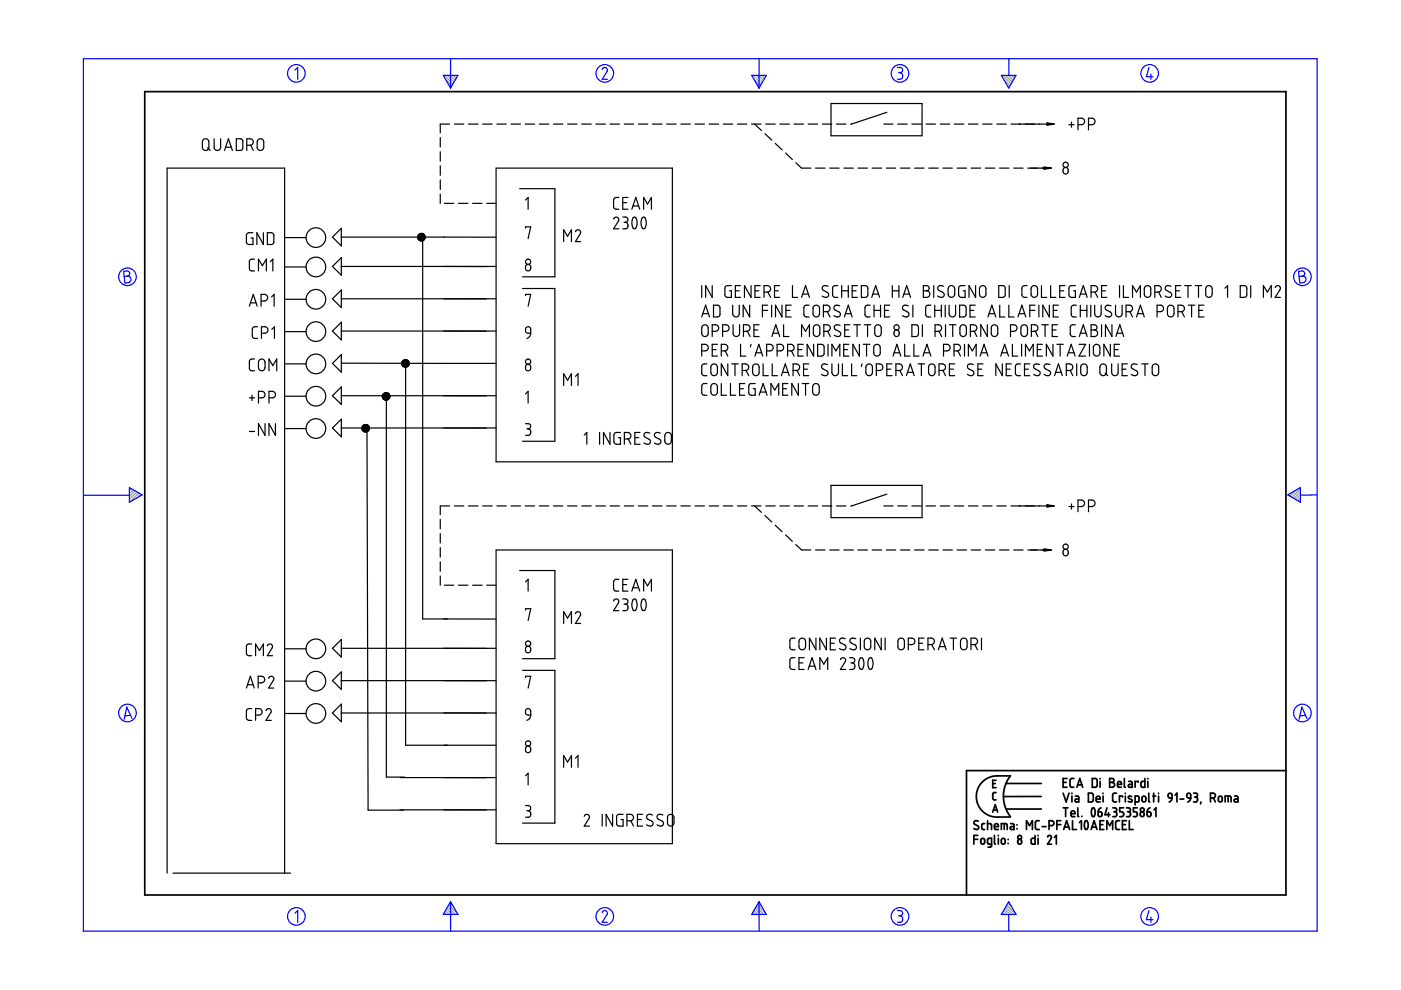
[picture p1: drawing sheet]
<svg xmlns="http://www.w3.org/2000/svg" width="297mm" height="210mm" viewBox="0 0 297 210" stroke-linecap="round" stroke-linejoin="round" font-family="sans-serif">
<g fill="none" stroke="#6c9" stroke-width=".25">
<path d="M94.2 16l1.8 1.8M94.5 16.8l1.3 1.4M94.8 16l1.5 1.4M95.3 18.3l.3 .3M95.5 16l1 1M96.1 16l.6 .6M96.7 16l.3 .2M159.6 16l1.8 1.8M159.9 16.8l1.3 1.4M160.3 16l1.4 1.4M160.7 18.3l.3 .3M160.9 16l1 1"/>
<path d="M161.5 16l.6 .6M162.1 16l.2 .2M212.6 16l1.8 1.8M212.8 16.8l1.3 1.4M213.2 16l1.4 1.4M213.7 18.3l.2 .3M213.8 16l1 1M214.4 16l.7 .6M215.1 16l.2 .2M27.5 103.4h-.1M27.9 103.6l-.5 .4M28.3 103.8l-.9 .9"/>
<path d="M28.7 104.1l-1.3 1.2M29 104.3l-1.6 1.6M29.4 104.5l-1.8 1.9M29.8 104.8l-.8 .8M273.4 104.7l-.3 .3M274.9 103.9l-1.4 1.3M275.7 103.6l-1.8 1.9M275.7 106.1l-.2 .3M275.7 105.5l-.6 .6M275.7 104.9l-1 1M275.7 104.2l-1.4 1.5M94 193.8v.1"/>
<path d="M94.2 193.5l.4 .4M94.4 193.1l.9 .8M94.7 192.7l1.2 1.2M94.9 192.3l1.6 1.6M95.1 191.9l1.9 1.9M95.4 191.5l.8 .8M159.4 193.8v.1M159.6 193.5l.4 .4M159.9 193.1l.8 .8M160.1 192.7l1.2 1.2M160.3 192.3l1.6 1.6M160.5 191.9l1.9 1.9"/>
<path d="M160.8 191.5l.8 .8M212.3 193.8v.1M212.6 193.5l.4 .4M212.8 193.1l.8 .8M213 192.7l1.2 1.2M213.2 192.3l1.6 1.6M213.5 191.9l1.8 1.9M213.7 191.5l.8 .8"/>
</g>
<g fill="none" stroke="#00f" stroke-width=".25">
<path d="M17.7 12.4h261.6v185h-261.6zM62.5 14.9l.6-.6v2.5M94 16h3.1l-1.6 2.7zM95.5 12.4v6.3M127.7 14.7l.5-.4 .5 .3v.5l-1 1.7h1.1M159.4 16h3.1l-1.6 2.7zM160.9 12.4v6.3M190.3 14.3h.7l.3 .3v.6l-.5 .2M190.5 15.4h.3M190.8 15.4l.5 .3v.7l-.3 .4h-.7M212.3 16h3.1l-1.5 2.7zM213.9 12.5v3.5"/>
<path d="M243.6 14.3l-.5 2h1.4M244 15.7v1.1M26.2 57.5l.9-.1 .3 .3 .1 .5-.5 .3 .5 .2 .3 .4-.1 .3-.3 .5-.9 .1zM27 58.5l-.7 .1M275.3 57.5l.9-.1 .3 .3 .1 .5-.5 .3 .5 .2 .3 .4-.1 .4-.2 .3-1 .2zM276.1 58.5l-.7 .1M17.8 105h9.6M27.4 103.4l2.7 1.5-2.7 1.6zM273 104.9l2.7-1.5v3.1zM279.3 104.9l-3.6 .1M27.7 151.7l-1.2 .1M28 152.3l-1.1-2.4-.6 2.6"/>
<path d="M276.8 151.7l-1.2 .1M277.1 152.3l-1.1-2.4-.6 2.6M62.5 193.6l.6-.5v2.4M95.5 191.2v6.2M95.5 191.2l1.6 2.7h-3.1zM127.7 193.5l.1-.3 .5-.1 .5 .4-.1 .4-1 1.6h1.1M160.9 191.2v6.2M160.9 191.2l1.6 2.7h-3.1zM190.3 193.1h.6l.4 .2v.5l-.5 .4M190.5 194.2h.3M190.8 194.2l.5 .3v.7l-.4 .3h-.6M213.9 191.2l1.5 2.7h-3.1z"/>
<path d="M213.9 193.9v3.5M243.6 193.1l-.5 1.9h1.4M244 194.4v1.1"/>
<circle cx="62.8" cy="15.6" r="1.87"/>
<circle cx="128.2" cy="15.6" r="1.87"/>
<circle cx="190.8" cy="15.6" r="1.87"/>
<circle cx="243.8" cy="15.6" r="1.87"/>
<circle cx="27" cy="58.7" r="1.87"/>
<circle cx="276.1" cy="58.7" r="1.87"/>
<circle cx="27" cy="151.2" r="1.87"/>
<circle cx="276.1" cy="151.2" r="1.87"/>
<circle cx="62.8" cy="194.3" r="1.87"/>
<circle cx="128.2" cy="194.3" r="1.87"/>
<circle cx="190.8" cy="194.3" r="1.87"/>
<circle cx="243.8" cy="194.3" r="1.87"/>
</g>
<g fill="none" stroke="#000" stroke-width=".36">
<path d="M30.7 19.4h241.9v170.4h-241.9zM206.5 177.9h.8M207.3 177.1h-.8v1.9M207.4 174.1l-.7-.1-.2 .5 .1 .3 .8 .4 .1 .5-.6 .2-.4-.2M208 177.9l.4-.2 .3 .2 .1 .7-.3 .4-.5-.3zM208.8 174.6h-.5l-.1 .2v1l.6 .1M209.4 174.6l.8 .2v1.1M209.4 174v1.9M210.2 179l-.7-.1v-1.1l.7-.1v1.7l-.2 .2h-.5M210.5 166.1h.5M210.5 172.2l.5-1.6 .5 1.6M210.6 171.7h.8"/>
<path d="M210.8 175.3h.9l-.2-.6-.3-.1-.3 .2-.1 .8 .3 .3h.6M210.8 177.1v1.7l.3 .2M211.2 168h-.4l-.3 .3v1.1l.7 .2M211.2 165.4h-.7v1.6h.7M211.7 177.1v.1M211.7 177.7v1.3M212.3 175.9v-1.3l1.1 .1 .2 1.2M212.4 177.9l.5-.1 .2 .3v.6l-.3 .3-.5-.3zM212.9 174.6v1.3M213.3 166.1h7.5M213.3 171.5h7.5M213.7 177.9v.2"/>
<path d="M213.7 178.8v.1M214.2 164.5h-3.5l-.9 .3-.9 .5-.7 .6-.7 .9-.4 1-.1 1.1 .1 1.1 .4 .9 .7 1 .8 .6 .8 .5 .9 .2h3.5M214.2 164.5l-1 1.7-.5 2.2 .1 1.3 .3 1.3 1.1 2.1M214.3 174.6h.5l.2 .3v1h-.5a.31 .31 0 0 1-.3-.3 .31 .31 0 0 1 .3-.3h.5M215.6 174.8v.1M215.6 175.7v.1M215.9 178h.4l.3 .2v.5l-.3 .3-.3-.1-.2-.2zM217.6 175.9v-1.9l.7 1 .6-1v1.9M219.5 177.1v1.9l-.7-.1-.2-.1 .1-.9 .2-.2h.6M220.1 177.1v.1M220.1 177.7v1.3M220.3 174h-.5l-.3 .3 .1 1.4 .2 .2h.5"/>
<path d="M220.8 168.9h-8.1M221 175.3h.8M222.1 177.4l.4-.3 .4 .2v.4l-.8 1.3h.8M222.4 175l.9-.1 .2-.3-.2-.4-.3-.2h-.6v1.9M223.6 177.5l.4-.4v1.9M224.1 174.8h.8M224.9 174h-.8v1.9M225.4 165.9h.6M225.4 168.2l.6 1.8 .7-1.8M225.4 171.3h1M225.5 175.9l.6-1.9 .7 1.9M225.7 175.4h.9"/>
<path d="M225.9 171.3v1.8M226.2 165.1h-.8v1.8h.8M227.1 172.5h.8l-.1-.5-.4-.1-.3 .2v.8l.2 .2h.6M227.3 168.2v.1M227.3 168.8v1.2M227.4 174v1.9h.8M227.7 165.1h-.6l-.2 .3v1.4l.3 .1h.5M228 168.8h.5l.2 .2v1h-.5a.31 .31 0 0 1-.3-.3 .31 .31 0 0 1 .3-.3h.5M228.3 166.9l.6-1.8 .7 1.8M228.5 166.4h.9M228.5 171.3v1.7l.2 .1M228.9 174.4l.4-.4v1.9"/>
<path d="M229.4 173.1h.1M230.1 174.1a.55 .55 0 0 1 .6 .7l-.1 .8a.34 .34 0 0 1-.5 .2 .34 .34 0 0 1-.1-.4l-.1-.6zM230.8 168.2h.7l.3 .3v1.2l-.3 .3h-.7zM231.4 175.9l.6-1.9 .6 1.9M231.5 175.4h.9M231.6 165.1h.7l.3 .2v1.3l-.2 .3h-.8zM231.6 171.4a.53 .53 0 0 1 .5 .2 .53 .53 0 0 1 .1 .5l-.1 .7a.34 .34 0 0 1-.4 .3 .34 .34 0 0 1-.3-.4v-.6zM232.4 169.4h.8v-.3l-.2-.3-.5 .1-.1 .9 .2 .2h.6M232.8 172.1h.6l.2 .2 .1 .5-.2 .3h-.3l-.3-.1zM233.2 174.8h.6M233.2 165.1v.1M233.2 165.7v1.2"/>
<path d="M233.4 171.3l-.4 .3-.2 .5M233.9 168.2v.1M233.9 168.8v1.2M234 174h-.8v1.9h.8M234.7 175.9v-1.9l.6 1 .6-1v1.9M234.7 171.3l-.4 1.4h1M235 172.3v.8M235.3 165.1h.6l.3 .3-.1 .4-.3 .1 .4 .1 .1 .3-.1 .4-.3 .2h-.6zM235.3 165.9h.5M235.9 171.3h.7l.1 .2 .1 .3-.4 .3M236.2 172.1h.2M236.4 172.1l.3 .2 .1 .5-.3 .3h-.6"/>
<path d="M236.7 168.2h-.5l-.3 .3v1.3l.3 .2h.5M236.9 166.3h.9l-.2-.5-.3-.1-.3 .1-.1 .9 .2 .2h.7M237.4 174h-.6l-.3 .3 .1 1.4 .3 .2h.5M238 169v-.2h-.7v1.2M238 174.8h.6M238.2 171.3h-.8v.8h.6l.2 .4-.1 .6h-.7M238.4 165.1v1.7l.2 .1M238.6 168.2v.1M238.6 168.8v1.2M238.8 174h-.8v1.9h.8M238.8 171.3h.5l.3 .2v.4l-.3 .2M239.1 172.1h.2"/>
<path d="M239.3 172.1l.4 .3-.1 .5-.2 .2h-.6M239.3 165.7h.5l.3 .2v1h-.6a.31 .31 0 0 1-.3-.3 .31 .31 0 0 1 .3-.3h.6M239.4 174v1.9h.9M239.9 168.9l-.2-.1a.29 .29 0 0 0-.4 .1 .29 .29 0 0 0 .1 .4l.5 .2a.33 .33 0 0 1 0 .5 .33 .33 0 0 1-.5 0l-.2-.1M240.7 170l.7-.1 .1-.9-.2-.2h-.6v1.9M241.1 171.3h-.8v.8h.6l.2 .3-.1 .7h-.7M241.3 165.9v-.2h-.6v1.2M241.9 172.3l.2-.2 .4 .2 .1 .5-.1 .2-.4 .1-.2-.1zM242.2 169l.2-.2 .4 .1 .2 .8-.2 .2-.4 .1-.3-.2zM242.7 165.1v1.8h-.6l-.2-.2 .1-.9 .2-.1h.5M243.2 172.1l.7 .2v.7l-.4 .1-.2-.1zM243.4 165.1v.1"/>
<path d="M243.4 165.7v1.2M243.6 168.2v1.6l.2 .2M243.8 171.3l-.4 .3-.2 .5M244.4 168.8h.6M244.6 168.2v1.8M244.7 171.7l.4-.4v1.8M245.6 168.2v.1M245.6 168.8v1.2M247.7 168.4l.3-.2 .4 .1 .1 .9-.7-.1zM248.5 169.2l-.2 .5-.4 .3M249.1 168.6l.4-.4v1.8M250.2 169.4h.8"/>
<path d="M251.7 168.3l.3-.1 .3 .1 .2 .9h-.6l-.2-.2zM252.5 169.2l-.2 .5-.5 .3M253.1 168.2l.7 .1 .1 .4-.4 .3M253.3 169h.2M253.5 169l.4 .2v.5l-.2 .3h-.6M254.6 170l-.1 .5M256.6 169.2l.9-.1 .2-.3-.1-.4-.4-.2h-.6v1.8M257.3 169.2l.4 .8M258.4 169l.2-.2 .4 .1 .1 .8-.1 .2-.4 .1-.3-.2zM259.8 170v-1.2l1.1 .1 .1 1.1M260.4 168.8v1.2M261.7 168.8h.6l.2 .3v.9h-.6a.31 .31 0 0 1-.3-.3 .31 .31 0 0 1 .3-.3h.6"/>
<path d="M272.6 163.4h-67.7v26.4"/>
<circle cx="216.2" cy="177.5" r=".41"/>
<circle cx="242.2" cy="171.7" r=".42"/>
</g>
<g fill="none" stroke="#000" stroke-width=".25">
<path d="M43 29.7l.4-.3h.3l.4 .2 .2 .3v1.4l-.5 .6h-.5l-.4-.5v-1.4zM44 31.3l.6 .6M45.4 29.4v1.9l.2 .4 .3 .2h.5l.3-.4 .1-2.1M47.6 31.9l.8-2.5 .9 2.5M47.8 31.2h1.2M50.1 29.4h.9l.4 .3 .1 1.8-.3 .4h-1.1zM52.3 30.8l1.1-.2 .3-.4-.1-.5-.5-.3h-.8v2.5M53.1 30.8l.6 1.1M54.7 29.7l.6-.3 .3 .1 .3 .4v1.4l-.5 .6-.5-.1-.4-.4v-1.3zM93.3 29.2v2M93.3 32.2v2M93.3 35.2v2"/>
<path d="M93.3 38.2v2M95.3 26.3h-2v1.9M96.4 26.3h1.9M99.3 26.3h2M102.3 26.3h2.1M105.2 35.6h37.4v62.3h-37.4zM105.3 26.3h2M108.4 26.3h1.9M111.3 26.3h2M114.3 26.3h2.1M117.3 26.3h2M120.4 26.3h1.9"/>
<path d="M123.3 26.3h2M126.3 26.3h2.1M129.3 26.3h2M132.4 26.3h1.9M135.3 26.3h2.1M138.3 26.3h2.1M141.4 26.3h1.9M144.4 26.3h1.9M147.3 26.3h2.1M150.3 26.3h2.1M153.4 26.3h1.9M156.4 26.3h1.9"/>
<path d="M159.3 26.3h2.1M160 26.3l1.4 1.4M162.2 28.3l1.4 1.4M162.3 26.3h2.1M164.4 30.4l1.4 1.4M165.4 26.3h1.9M166.6 32.4l1.4 1.4M168.4 26.3h1.9M168.7 34.5l1.2 1.1h2M171.3 26.3h2.1M172.9 35.6h2M174.3 26.3h2.1"/>
<path d="M175.9 35.6h2M176.2 21.9h19.3v6.9h-19.3zM177.4 26.3h1.9M178.9 35.6h2M181.9 35.6h2M184.9 35.6h2M187.4 26.3h1.9M187.9 35.6h2M188 23.8l-7.6 2.5M190.3 26.3h2M190.9 35.6h2M193.3 26.3h2"/>
<path d="M193.9 35.6h2M196.3 26.3h2M196.9 35.6h2M199.3 26.3h2M199.9 35.6h2M202.3 26.3h2M202.9 35.6h2M205.3 26.3h2M205.9 35.6h2M208.3 26.3h2M208.9 35.6h2M211.3 26.3h2"/>
<path d="M211.9 35.6h2M214.3 26.3h9.2M214.9 35.6h2M217.9 35.6h5M225.5 35.7l.5-.2 .4 .3 .1 .7-.3 .3-.3 .1-.4-.2-.1-.7zM226.6 26.4h1.1M227.2 25.9v1.1M228.6 26.4h.8l.4-.2 .2-.5-.3-.5-.3-.1h-.8v2.4M230.8 26.4h.8l.3-.1 .3-.7-.3-.4-.3-.1h-.8v2.4M53.6 49.3l-1 .1-.3 .2-.1 1.7 .3 .5h1.1v-1.3h-.4M54 54.9l-.7 .1-.4 .4 .1 1.8 .4 .2h.6M54.8 57.4v-2.5l.8 1.4 .9-1.4v2.5"/>
<path d="M55.8 49.3v2.5l-1.3-2.5v2.5M56.7 49.3l1 .1 .3 .3 .1 1.7-.4 .4h-1zM57.3 55.5l.5-.6v2.5M60.3 50.4h4.6M60.3 56.6h4.6M70.5 50.3l1.9-1.9v3.7zM70.5 56.5l1.9-1.9v3.8zM72.4 50.3h21.7M72.4 56.5h32.8M88.9 49.6l-.2 .2M89 49.5l-.4 .5M89.3 49.5l-.8 .7"/>
<path d="M89.3 49.5l-.8 .8M89.5 49.5l-.9 .9M89.5 49.5l-.9 1M89.6 50.7v80.5l15.6 .1M89.6 50.7l-.3 .4M89.6 50.3l-.7 .7M89.6 49.6l-1 1M89.6 50.9l-.2 .2M89.6 50.7l-.4 .4M89.6 49.8l-.9 .9M89.6 49.7l.1-.1-1.1 1M89.8 49.6l-.2 .2"/>
<path d="M89.9 49.7l-1.2 1.1M89.9 49.7l-1.1 1.1M90 49.8l-1.2 1.1M90 50.8l-.2 .1M90 49.8l-1.1 1.1M90 49.9l-.4 .4M90.1 50.1l-1 1M90.1 50l-1.1 1M90.1 50.5l-.6 .6M90.1 50.2l-.5 .6M90.1 50.4l-.5 .5M90.1 50.2l-.5 .5"/>
<path d="M93.3 41.2v1.9M94.1 50.3h11.1M94.1 56.5h9M94.2 43.1h2M97.2 43.1h2M100.2 43.1h2M103.2 43.1h2M110.2 40h7.4v18.7h-6.8M111.4 42.4l.6-.5v2.5M111.4 48.4v-.3h1.1l-.5 2.5M111.5 56.3l.5-.3 .4 .2 .1 .7-.2 .5h-.4l-.4-.2zM119.5 51.2v-2.5l.8 1.4 .9-1.4v2.5"/>
<path d="M122 49.1l.2-.3 .5-.1 .4 .5-.1 .4-1 1.6h1.1M130.1 46.4l.5-.4 .6 .4-.1 .5-1 1.6h1.1M131.2 41.9h-.7l-.4 .5v1.6l.3 .3 .8 .1M132 46l.8 .1 .3 .3v.5l-.5 .2M132 43h.9M132.3 47.1h.3M132.6 47.1l.3 .1 .2 .3v.7l-.3 .3h-.8M133.1 41.9h-1.1v2.5h1.1M134 44.4l.8-2.5 .8 2.5M134.2 43.7h1.2M134.2 46.2h.1a.58 .58 0 0 1 .6 .1 .58 .58 0 0 1 .1 .6l.1 .7-.3 .8a.59 .59 0 0 1-.6-.1 .59 .59 0 0 1-.2-.7v-.6zM136.2 46.1h.5l.3 .9-.1 1.1-.4 .4-.3-.1-.3-.9 .1-.8z"/>
<path d="M136.5 44.4v-2.5l.8 1.4 .8-1.4v2.5M52.9 64.9l.8-2.5 .8 2.5M53.1 64.2h1.2M54 76.1l-.8 .1-.3 .4v1.7l.3 .3h.8M54.6 69.3h-.8l-.3 .5 .1 1.7 .3 .3h.7M54.9 76.4l.4-.2 .3-.1 .6 .5v1.4l-.4 .6-.6-.1-.4-.3zM55.4 63.8l1.1-.1 .2-.5-.1-.6-.4-.2h-.8v2.5M55.4 70.7l1.2-.2 .2-.4-.1-.5-.4-.3h-.9v2.5M57 78.6v-2.5l.8 1.4 .9-1.4v2.5M57.6 63l.5-.6v2.5M57.6 69.8l.6-.5v2.5M60.3 77.2h4.6"/>
<path d="M60.3 63.5h4.6M60.3 70.3h4.6M70.5 63.4l1.9-1.9v3.7zM70.5 70.2l1.9-1.9v3.8zM70.5 77l1.9-1.8v3.7zM72.4 63.4h32.8M72.4 70.2h32.8M72.4 77h21.7M85.4 77.6l1.1-1.1-1.1 1.1M85.6 76.3l-.4 .4M85.9 76.3l-.7 .6M85.9 76.3l-.7 .7"/>
<path d="M86 77v81h19.2M86.1 76.3l-.9 .9M86.3 76.3l-1.1 1.1M86.4 76.4l-1.1 1.1M86.5 77.4l-.4 .5M86.5 77.2l-.7 .7M86.5 76.9l-.9 .9M86.5 76.7l-1 1M86.6 76.5l-.1 .1M86.6 76.6l-.1 .2M86.7 76.6l-1.1 1.1M86.7 77.4l-.4 .4"/>
<path d="M86.7 76.8l-1 1M86.7 76.8l-.2 .2M86.8 76.9l-.9 1M86.8 77.1l-.8 .8M86.8 77.2l-.3 .3M86.8 77l-.3 .3M94.1 63.4h9M94.1 70.2h9M94.1 77h11.1M110.8 61.2h6.8v32.4h-6.8M111.4 62.7v-.3h1.1l-.5 2.5M111.6 77.4l.5-.2 .4 .3v.7l-.2 .3-.5 .1-.3-.3-.1-.6z"/>
<path d="M111.6 69.4l.5-.1 .3 .2 .1 1.2h-.6l-.4-.2-.1-.8zM112.5 70.7l-.3 .7-.5 .4M122 79.8l.6-.6v2.5M148.8 74.4l1.1-.1 .3-.5-.2-.5-.4-.3h-.8v2.5M148.8 60.6v2.5M148.8 67.2l.8-2.5 .8 2.5M148.9 69.1l.4-.2h.4l.4 .4 .1 1.5-.4 .5h-.5l-.5-.4v-1.5zM149 66.5h1.2M149.9 77.2h-.8l-.3 .4v1.8l.3 .2 .8 .1M150.9 77.4l.7-.2 .5 .4v1.5l-.4 .5h-.6l-.3-.4-.1-1.4zM151 70.3l.8-.1 .4-.2 .2-.6-.2-.4-.5-.1h-.7v2.5M151 60.6v2.5l-1.4-2.5v2.5"/>
<path d="M151 74.1h.8M151.3 64.7h1l.3 .4 .1 1.7-.4 .4h-1zM152.1 73h-1.1v2.5h1.1M152.9 74.4l1.1-.1 .3-.4-.1-.6-.4-.3h-.9v2.5M153.2 70.3l1.1-.2 .3-.5-.2-.5-.4-.2h-.8v2.5M153.8 74.4l.5 1.1M154.3 77.2v2.5l-1.4-2.5v2.5M155.1 60.6h-.9l-.5 .3v1.7l.4 .4 1 .1v-1.4h-.4M155.2 77.2h1.3M155.3 64.7l.1 2 .2 .4 .4 .1 .4-.1 .3-.4v-2M155.4 68.9v1.9l.3 .4 .3 .2 .4-.1 .4-.4v-2M155.8 77.2v2.5"/>
<path d="M155.9 61.7h.8M157 60.6h-1.1v2.5h1.1M157 73v2.5h1.1M157.4 78.5h.7l.5-.2 .1-.4-.1-.5-.4-.2h-.8v2.5M157.6 70.3l1.1-.2 .3-.5-.2-.5-.3-.2h-.9v2.5M158.2 78.5l.5 1.2M158.5 70.2l.5 1.2M158.9 64.7v2.5l-1.3-2.5v2.5M159.2 60.6v2.5l-1.4-2.5v2.5M159.2 73l-.1 .6M159.8 77.3l.7-.1 .4 .4 .1 1.5-.5 .5h-.5l-.4-.4v-1.5zM159.9 70h.8"/>
<path d="M160.1 61.7h.8M160.1 75.5l.8-2.5 .8 2.5M160.3 74.8h1.2M161 68.9h-1.1v2.5h1.1M161.2 60.6h-1.1v2.5h1.1M161.6 65.8h1.2M161.8 77.2v2.5h1.1M162 61.9h.8l.4-.2 .2-.5-.3-.5-1.1-.1v2.5M162.5 74.4h.9l.3-.2 .2-.6-.2-.4-.4-.2h-.8v2.5M162.8 64.7h-1.2v2.5M162.8 61.9l.6 1.2M163.6 64.7v2.5"/>
<path d="M163.7 71.4l.8-2.5 .8 2.5M163.7 77.2v2.5h1.1M163.9 70.7h1.2M164.2 61.7h.8M164.8 74.4h.8l.4-.3 .1-.5-.2-.4-.4-.2h-.7v2.5M165.3 60.6h-1.1v2.5h1.1M165.7 79.7l.8-2.5 .8 2.5M165.8 64.7v2.5l-1.4-2.5v2.5M165.9 79h1.2M166.1 68.9v2.5h1.2M166.6 65.8h.9M167 74.4l1.1-.1 .3-.5-.2-.5-.3-.3h-.9v2.5"/>
<path d="M167.7 64.7h-1.1v2.5h1.1M167.8 74.4l.6 1.1M168 60.6v2.5h1.1M168.1 78.5h.8l.5-.2 .1-.4-.1-.5-.4-.2h-.9v2.5M169 78.5l.5 1.2M169.2 74.1h.8M169.9 63.1l.9-2.5 .8 2.5M169.9 71.4v-2.5l.9 1.4 .8-1.4v2.5M170.2 62.4h1.2M170.3 73h-1.1v2.5h1.1M170.4 78.3h.8M171.5 77.2h-1.1v2.5h1.1"/>
<path d="M171.6 64.7h-.8l-.4 .5 .1 1.8 .4 .2h.7M172.5 65l.7-.3 .5 .5 .1 1.4-.2 .4-.4 .2-.4-.1-.4-.4v-1.4zM172.5 73v2.5l-1.4-2.5v2.5M172.6 69.1l.7-.2 .5 .4v1.5l-.5 .5h-.4l-.4-.4-.1-1.5zM173.4 73h.9l.4 .4v1.6l-.4 .5h-.9zM174.6 66.1h.8l.3-.2 .3-.4-.2-.6-.4-.2h-.8v2.5M174.7 70.3l.8-.1 .4-.2 .1-.6-.2-.4-.4-.1h-.7v2.5M175.4 66.1l.6 1.1M175.4 77.3l-.9-.1-.2 .2-.1 .4 .2 .3 1.1 .7v.6l-.4 .3-.9-.3M175.5 70.2l.5 1.2M175.6 60.7l-.9-.1-.3 .2-.1 .4 .2 .3 1.1 .7v.6l-.5 .3-.8-.3M175.6 73v2.5"/>
<path d="M176.4 77.2v1.9l.2 .4 .4 .2 .5-.2 .3-.4v-1.9M176.4 75.5v-2.5l.8 1.4 .9-1.4v2.5M177.6 60.6h-.7l-.4 .4 .1 1.8 .3 .2 .7 .1M178.1 64.9l-.9-.2-.3 .2-.1 .5 .3 .3 1 .6 .1 .2-.1 .5-.6 .2-.7-.3M178.1 69l-.8-.1-.3 .2-.1 .4 .2 .4 1 .5 .2 .4-.2 .3-.5 .3-.7-.3M178.5 61.7h1.4M178.5 60.6v2.5M178.6 77.2v2.5h1.1M178.9 74.1h.8M179 67.2l.9-2.5 .8 2.5M179.1 70h.8M179.2 66.5h1.2"/>
<path d="M179.9 60.6v2.5M180 73h-1.1v2.5h1.1M180.2 68.9h-1.1v2.5h1.1M180.6 77.2v2.5h1.1M180.7 61.7h.8M181 68.9h1.4M181.7 68.9v2.5M181.8 60.6h-1.1v2.5h1.1M182.2 73v2.5l-1.4-2.5v2.5M182.6 60.6h1l.4 .3v1.6l-.3 .5-1.1 .1zM182.8 77.2l-.2 .5M183 73h1.4"/>
<path d="M183.2 68.9h1.4M183.7 73v2.5M183.7 77.4l.7-.2 .5 .4 .1 1.5-.5 .5h-.5l-.4-.4v-1.4zM183.9 68.9v2.5M184.5 64.7h-.7l-.4 .5 .1 1.8 .4 .2h.6M184.8 63.1l.9-2.5 .8 2.5M185.1 62.4h1.2M185.3 65.8h1.4M185.3 64.7v2.5M185.5 73.2l.3-.2h.4l.4 .5v1.5l-.4 .5-.6-.1-.3-.4v-1.4zM185.6 69.1l.6-.2 .6 .4v1.5l-.1 .3-.4 .2h-.4l-.4-.4v-1.5zM185.8 78.5l1.1-.1 .3-.4-.2-.6-.4-.2h-.8v2.5"/>
<path d="M186.7 64.7v2.5M187.5 65.8h.9M188 78.3h.8M188.6 64.7h-1.1v2.5h1.1M189.1 77.2h-1.1v2.5h1.1M189.2 61.7h1.4M189.2 60.6v2.5M189.3 75.5l.9-2.5 .8 2.5M189.6 74.8h1.2M189.6 70.2l.5-.2 .4 .2 .1 .6-.2 .5-.4 .1-.4-.3zM189.9 78.5h.8l.5-.2 .1-.4-.1-.5-.4-.2h-.9v2.5M190.6 60.6v2.5"/>
<path d="M190.8 78.5l.5 1.2M191.4 63.1l.8-2.5 .9 2.5M191.6 62.4h1.2M191.8 73v2.5h1.1M192.2 79.7l.8-2.5 .8 2.5M192.4 79h1.2M192.6 64.9l-.9-.2-.3 .3-.1 .4 .3 .3 1 .6v.7l-.5 .2-.8-.3M193.3 68.9h1l.4 .3v1.7l-.4 .4-1 .1zM193.5 64.7v2.5M193.8 73v2.5h1.1M194.6 77.2h1.4M195.3 77.2v2.5"/>
<path d="M195.6 68.9v2.5M195.7 75.5l.8-2.5 .9 2.5M195.8 60.6h.8l.4 .4-.2 .5-.4 .2 .5 .1 .2 .5v.4l-.4 .3-.9 .1zM195.8 61.7h.6M195.9 74.8h1.2M197.1 77.3l.7-.1 .4 .4v1.5l-.4 .5h-.5l-.4-.4v-1.5zM197.4 64.7h-.8l-.3 .5v1.8l.4 .2h.7M198 60.6v2.5M198.2 65.8h1.4M198.2 64.7v2.5M198.2 70.3l.9-.1 .4-.2 .1-.5-.2-.5-.4-.1h-.8v2.5M199.1 70.2l.5 1.2"/>
<path d="M199.1 78.5l1.1-.1 .3-.4-.2-.6-.4-.2h-.8v2.5M199.6 64.7v2.5M199.9 78.5l.6 1.2M200 60.7l-.8-.1-.3 .2-.1 .4 .2 .3 1.1 .7v.6l-.5 .3-.8-.3M200 74.4l1.2-.1 .2-.5-.2-.6-.4-.2h-.8v2.5M200.4 64.7v2.5M200.5 68.9v2.5M201.2 60.8l.7-.2 .5 .5v1.4l-.5 .5-.5-.1-.3-.3-.1-1.4zM201.2 64.7v1.9l.2 .4 .4 .2 .5-.1 .3-.4v-2M201.3 68.9h1.4M201.3 78.3h.8M202 68.9v2.5"/>
<path d="M202.3 74.4l1.1-.1 .2-.4-.1-.6-.4-.3h-.8v2.5M202.4 77.2h-1.1v2.5h1.1M203.1 74.4l.5 1.1M203.5 64.7h1l.3 .4v1.7l-.3 .4h-1zM203.7 69.1l.3-.2h.4l.5 .4v1.5l-.4 .5h-.5l-.5-.4v-1.5zM204.5 73v2.5M204.6 60.6h-1l-.3 .3-.1 1.7 .4 .4 1 .1v-1.4h-.4M205.3 75.5v-2.5l.8 1.4 .9-1.4v2.5M205.7 65.8h.8M205.7 70.3l.9-.1 .3-.2 .2-.6-.2-.4-.4-.1h-.8v2.5M206.4 77.3l-1-.1-.2 .2-.1 .4 .2 .4 1 .5 .2 .3-.1 .4-.4 .3-.9-.3M206.5 70.2l.6 1.2"/>
<path d="M206.8 64.7h-1.1v2.5h1.1M206.8 60.6v2.5l-1.4-2.5v2.5M207.3 78.3h.9M207.8 60.8l.7-.2 .5 .3v1.6l-.4 .5h-.5l-.4-.4v-1.4zM207.8 75.5l.8-2.5 .9 2.5M208 74.8h1.2M208.4 77.2h-1.1v2.5h1.1M209.3 68.9v2.5l-1.4-2.5v2.5M209.5 67.2l.8-2.5 .8 2.5M209.7 66.5h1.2M210.3 69.1l.4-.2h.4l.4 .4v1.5l-.3 .5h-.5l-.5-.4v-1.5zM211.8 60.6h.9l.4 .3v1.7l-.3 .4-1 .1z"/>
<path d="M212 64.7v2.5h1.1M212.2 75.5l.8-2.5 .8 2.5M212.4 74.8h1.2M212.5 77.2v2.5l-1.4-2.5v2.5M213.3 78.3h.9M213.9 64.7v2.5h1.1M214 60.6v2.5M214.2 70.3l.9-.1 .3-.2 .2-.6-.2-.4-.4-.1h-.8v2.5M214.4 77.2h-1.1v2.5h1.1M214.7 73v2.5h1.1M215.8 67.2l.9-2.5 .8 2.5M216.1 66.5h1.2"/>
<path d="M216.4 77.2h-.8l-.3 .4v1.8l.3 .2 .8 .1M216.6 73v2.5M216.6 69.1l.7-.2 .5 .5v1.5l-.5 .5-.5-.2-.3-.3v-1.4zM217.2 78.3h.8M217.4 75.5v-2.5l.8 1.4 .9-1.4v2.5M217.8 60.6h-.8l-.3 .4v1.8l.4 .2 .7 .1M218.3 65.8h1.1M218.3 77.2h-1.1v2.5h1.1M218.7 70.3l.8-.1 .4-.2 .1-.3-.1-.6-.4-.2h-.8v2.5M218.8 60.7l.7-.1 .4 .4 .1 1.5-.5 .5h-.5l-.4-.4v-1.5zM219.4 64.7h-1.1v2.5M219.5 70.2l.5 1.2"/>
<path d="M219.9 74.1h.8M220.3 64.7v2.5M220.4 77.3l-.9-.1-.3 .2v.4l.2 .3 1 .7 .1 .6-.4 .3-.9-.3M220.8 60.6v2.5h1.1M220.9 68.9h1.4M221 73h-1.1v2.5h1.1M221.6 68.9v2.5M222.5 64.7v2.5l-1.4-2.5v2.5M222.6 77.3l-.9-.1-.3 .5 .2 .5 1 .5 .2 .3-.1 .4-.4 .3-.9-.3M222.8 60.6v2.5h1.1M223.1 70h.8M223.2 73v2.5l-1.4-2.5v2.5"/>
<path d="M223.3 65.8h.8M223.6 79.7l.8-2.5 .8 2.5M223.8 79h1.2M224.1 73h1.3M224.2 68.9h-1.1v2.5h1.1M224.4 64.7h-1.1v2.5h1.1M224.7 61.7h.8M224.8 73v2.5M225.8 60.6h-1.1v2.5h1.1M226.1 78.5l1.1-.1 .3-.4-.2-.6-.4-.2h-.8v2.5M226.3 75.5l.8-2.5 .8 2.5M226.5 74.8h1.2"/>
<path d="M226.9 78.5l.6 1.2M228 60.6h-1l-.3 .3-.1 1.7 .4 .4 1 .1v-1.4h-.4M228 68.9h-.7l-.4 .4v1.7l.3 .3 .8 .1M228.2 64.7h-.7l-.4 .5 .1 1.8 .4 .2h.6M228.3 77.2v2.5M228.8 73h1.4l-1.4 2.5h1.4M228.8 63.1l.9-2.5 .8 2.5M228.8 71.4l.9-2.5 .8 2.5M229 65.8h1.4M229 64.7v2.5M229.1 62.4h1.2M229.1 70.7h1.2"/>
<path d="M229.3 77.3l.7-.1 .5 .4v1.5l-.4 .5h-.6l-.3-.4-.1-1.5zM230.4 64.7v2.5M231 73v2.5M231.3 64.7v2.5M231.3 61.9h.9l.4-.2 .1-.5-.2-.5-1.2-.1v2.5M231.3 68.9h.9l.4 .4-.1 .4-.5 .3 .5 .1 .2 .4-.1 .5-.3 .3-1 .1zM231.3 70h.7M232 73.2l.3-.2h.4l.5 .5v1.5l-.4 .5-.6-.1-.3-.3-.1-1.5zM232.1 64.7v1.9l.2 .4 .4 .2 .4-.1 .3-.4 .1-2M232.2 61.9l.5 1.2M233.4 77.3l.6-.1 .5 .4 .1 1.5-.5 .5h-.5l-.4-.5v-1.3zM233.6 61.7h.8"/>
<path d="M233.6 68.9v2.5M234.3 79.1l.6 .6M234.7 60.6h-1.1v2.5h1.1M235.4 73v2.5l-1.4-2.5v2.5M235.6 64.9l-.9-.2-.3 .2-.1 .5 .3 .3 1 .6 .1 .2-.1 .5-.5 .2-.8-.3M235.7 77.2v1.8l.1 .4 .5 .3 .4-.1 .3-.4 .1-2M235.8 68.9v2.5l-1.4-2.5v2.5M236.2 74.1h.9M236.5 64.7v2l.3 .4 .4 .1 .4-.1 .3-.4v-2M236.6 71.4l.8-2.5 .9 2.5M236.8 70.7h1.2M237.4 60.6v2.5"/>
<path d="M237.4 73h-1.2v2.5h1.2M237.9 78.3h.8M238.2 60.6v2.5h1.1M238.7 66.1h.9l.3-.2 .2-.3-.1-.6-.5-.3h-.8v2.5M239 77.2h-1.1v2.5h1.1M239.6 66.1l.5 1.1M240.1 63.1v-2.5l.9 1.3 .8-1.3v2.5M241 67.2l.8-2.5 .8 2.5M241.1 77.3l-.9-.1-.3 .2-.1 .4 .3 .4 1 .5 .1 .4v.3l-.5 .3-.9-.3M241.2 66.5h1.2M242.1 77.2h1.3M242.7 60.8l.7-.2 .5 .3 .1 1.6-.5 .5h-.4l-.4-.4-.1-1.4z"/>
<path d="M242.8 77.2v2.5M244.4 77.4l.7-.2 .5 .4 .1 1.5-.5 .5h-.6l-.3-.4v-1.5zM244.8 61.9l1.2-.1 .2-.4-.1-.6-.5-.2h-.8v2.5M245.3 66.1h.8l.4-.2 .2-.4-.1-.5-.5-.3h-.8v2.5M245.7 61.9l.5 1.2M247.6 65l.7-.3 .6 .4v1.4l-.3 .6-.6 .1-.4-.4-.1-1.5zM248.3 60.7l-.9-.1-.3 .2-.1 .4 .2 .3 1.1 .7v.6l-.5 .3-.8-.3M249.3 61.7h.8M249.7 66.1h.8l.4-.2 .2-.4-.1-.5-.5-.3h-.8v2.5M250.4 60.6h-1.1v2.5h1.1M250.6 66.1l.5 1.1M251.2 60.6h1.4"/>
<path d="M251.9 60.6v2.5M251.9 64.7h1.4M252.6 64.7v2.5M253.4 60.6h1.4M254.1 60.6v2.5M254.2 65.8h.8M255.3 64.7h-1.1v2.5h1.1M255.9 60.7l.6-.1 .5 .4v1.5l-.5 .5h-.4l-.4-.4-.1-1.5zM259.7 61.1l.6-.5v2.5M263 60.6h.9l.4 .3 .1 1.6-.4 .5-1 .1zM265.2 60.6v2.5M267.9 63.1v-2.5l.8 1.3 .8-1.3v2.5"/>
<path d="M270.4 61l.4-.4 .6 .2v.5l-1 1.8h1.1M52.9 84.3h1.1M52.9 91.5h1.1M53.4 83.8v1.1M54.8 84.3l1.1-.1 .3-.5-.2-.5-.4-.2h-.8v2.5M56.2 89.8v2.5l-1.4-2.5v2.5M57 84.3h.9l.3-.1 .2-.4-.1-.6-.5-.2h-.8v2.5M58.4 89.8v2.5l-1.4-2.5v2.5M60.3 84h4.6M60.3 90.9h4.6M70.5 83.9l1.9-1.9v3.8zM70.5 90.7l1.9-1.8v3.7z"/>
<path d="M72.4 83.9h32.8M72.4 90.7h32.8M77 90.2l-.1 .1M77.2 91.4l-.1 .1M77.2 91l-.3 .3M77.2 90.7l-.4 .4M77.2 90.5l-.5 .4M77.3 90l-.5 .5M77.4 90l-.7 .8M77.5 90l-.3 .4M77.7 90l-.9 1M77.7 90l-.5 .6"/>
<path d="M77.8 91.4l.2 80.4h7.5M77.8 90.1l-1 1M77.9 90.1l-.7 .7M78 90.1l-1.1 1.1M78 90.2l-.8 .8M78.1 90.2l-1.1 1.2 .2-.3M78.1 90.3l-.9 .9M78.2 90.4l-1.1 1.1M78.2 91.2l-.2 .3M78.2 90.4l-1 1.1M78.3 90.5l-1.1 1M78.3 91l-.6 .6"/>
<path d="M78.3 90.9l-.7 .7M78.3 90.7l-.9 .9M78.3 90.7l-.8 .9M81.2 84.5l1.1-1.1-1.1 1.1M81.5 83.3l-.4 .4M81.7 83.2l-.6 .7M81.8 83.2l-.7 .8M81.9 84.2v80.6h3.9M82 83.2l-.9 1M82 83.3l-.9 .9M82.1 83.3l-1 1M82.2 83.3l-1.1 1.1"/>
<path d="M82.4 83.5l-1.1 1.1M82.5 83.5l-1.2 1.1M82.5 83.6l-1.1 1.1M82.6 84.4l-.4 .4M82.6 83.7l-1.1 1.1M82.6 83.8l-1 1M82.7 84.2l-.7 .6M82.7 83.9l-1 .9M82.7 83.9l-.9 1M82.7 84.1l-.8 .8M94.1 83.9h9M94.1 90.7l9 .1"/>
<path d="M111.4 89.8h.7l.4 .3v.5l-.5 .3M111.4 83.5l.6-.5v2.5M111.7 90.9h.3M112 90.9l.3 .1 .2 .3v.7l-.4 .3h-.7M119.5 81.7v-2.5l.8 1.4 .9-1.4v2.5M123.9 92.2l.5-.5v2.5M127.1 91.7v2.5M129.3 91.7v2.5l-1.3-2.5v2.5M131.6 91.7h-1l-.4 .4v1.5l.3 .5 1.1 .1v-1.4h-.5M132.4 93.1h.8l.3-.2 .3-.4-.2-.6-.4-.2h-.8v2.5M133.2 93.1l.6 1.1M134.6 92.8h.8"/>
<path d="M135.7 91.7h-1.1v2.5h1.1M137.8 91.8l-.9-.1-.3 .2-.1 .4 .3 .4 1.1 .7-.1 .5-.5 .3-.8-.3M140 91.8l-.9-.1-.2 .2-.2 .5 .3 .3 1 .6 .1 .2-.1 .4-.5 .3-.8-.3M141.1 91.9l.7-.2 .5 .4v1.5l-.2 .4-.3 .2-.5-.1-.3-.4-.1-1.3zM149.9 81.3l-.8 .1-.3 .4 .1 1.7 .2 .3h.8M150.9 81.6l.7-.3 .5 .5v1.4l-.5 .6-.5-.1-.4-.4v-1.3zM152.9 81.3v2.5h1.1M154.9 81.3v2.5h1.1M156.8 82.4h.8M157.9 81.3h-1.1v2.5h1.1M160.1 81.3h-.9l-.4 .4-.1 1.7 .4 .4h1v-1.4h-.4M161 83.8l.8-2.5 .8 2.5"/>
<path d="M161.2 83.1h1.2M163.4 83.8v-2.5l.9 1.4 .8-1.4v2.5M165.9 82.4h.9M167 81.3h-1.1v2.5h1.1M169.3 81.3v2.5l-1.4-2.5v2.5M170.1 81.3h1.4M170.8 81.3v2.5M172.5 81.6l.6-.3 .6 .5v1.4l-.5 .6-.5-.1-.4-.4v-1.3zM93.3 110.1v2M93.3 113.1v2M93.3 116.1v2M93.3 119.1v2"/>
<path d="M95.3 107.3h-2v1.8M96.4 107.3h1.9M99.3 107.3h2M102.3 107.3h2.1M105.2 116.6h37.4v62.3h-37.4zM105.3 107.3h2M108.4 107.3h1.9M111.3 107.3h2M114.3 107.3h2.1M117.3 107.3h2M120.4 107.3h1.9M123.3 107.3h2"/>
<path d="M126.3 107.3h2.1M129.3 107.3h2M132.4 107.3h1.9M135.3 107.3h2.1M138.3 107.3h2.1M141.4 107.3h1.9M144.4 107.3h1.9M147.3 107.3h2.1M150.3 107.3h2.1M153.4 107.3h1.9M156.4 107.3h1.9M159.3 107.3h2.1"/>
<path d="M160 107.3l1.4 1.3M162.2 109.3l1.4 1.4M162.3 107.3h2.1M164.4 111.4l1.4 1.3M165.4 107.3h1.9M166.6 113.4l1.4 1.4M168.4 107.3h1.9M168.7 115.5l1.2 1.1h2M171.3 107.3h2.1M172.9 116.6h2M174.3 107.3h2.1M175.9 116.6h2"/>
<path d="M176.2 102.9h19.3v6.8h-19.3zM177.4 107.3h1.9M178.9 116.6h2M181.9 116.6h2M184.9 116.6h2M187.4 107.3h1.9M187.9 116.6h2M188 104.8l-7.6 2.5M190.3 107.3h2M190.9 116.6h2M193.3 107.3h2M193.9 116.6h2"/>
<path d="M196.3 107.3h2M196.9 116.6h2M199.3 107.3h2M199.9 116.6h2M202.3 107.3h2M202.9 116.6h2M205.3 107.3h2M205.9 116.6h2M208.3 107.3h2M208.9 116.6h2M211.3 107.3h2M211.9 116.6h2"/>
<path d="M214.3 107.3h9.2M214.9 116.6h2M217.9 116.6h5M225.5 116.6l.5-.1 .4 .2 .1 .7-.3 .4-.3 .1-.4-.3-.1-.7zM226.6 107.4h1.1M227.2 106.8v1.1M228.6 107.4h.8l.4-.2 .2-.5-.3-.5-.3-.2h-.8v2.5M230.8 107.4h.8l.3-.2 .3-.6-.3-.4-.3-.2h-.8v2.5M53.4 136.5l-.8 .1-.4 .4 .1 1.7 .4 .3h.7M54.2 139v-2.5l.8 1.4 .8-1.4v2.5M56.7 136.9l.4-.4 .4 .1 .3 .3-.1 .5-1 1.6h1.1M60.3 137.6h4.6"/>
<path d="M70.5 137.5l1.9-1.9v3.7zM72.4 137.5h32.8M93.3 122.1v2M94.1 137.5h9M94.2 124.1h2M97.2 124.1h2M100.2 124.1h2M103.2 124.1h2M110.2 121h7.4v18.7h-6.8M111.4 123.4l.6-.6v2.5M111.4 129.3v-.2h1.1l-.5 2.5M111.5 137.2l.5-.2 .4 .2 .1 .7-.2 .4-.4 .1-.4-.2z"/>
<path d="M119.5 132.2v-2.5l.8 1.4 .9-1.4v2.5M122 130.1l.2-.3 .5-.1 .4 .5-.1 .3-1 1.7h1.1M130.1 127.4l.5-.4 .6 .3-.1 .5-1 1.7h1.1M131.2 122.8l-.7 .1-.4 .4v1.6l.3 .4h.8M132 127h.8l.3 .4v.4l-.5 .3M132 124h.9M132.3 128.1h.3M132.6 128.1l.3 .1 .2 .3v.7l-.3 .3h-.8M133.1 122.8h-1.1v2.5h1.1M134 125.3l.8-2.5 .8 2.5M134.2 124.6h1.2M134.2 127.1h.1a.58 .58 0 0 1 .6 .1 .58 .58 0 0 1 .1 .7l-.1 1.2-.2 .3h-.4l-.3-1z"/>
<path d="M136.2 127.1l.5-.1 .2 .5 .1 1-.2 .6a.44 .44 0 0 1-.5 .3 .44 .44 0 0 1-.3-.6l-.1-.8zM136.5 125.3v-2.5l.8 1.4 .8-1.4v2.5M168.6 135.3h-.8l-.3 .4v1.8l.4 .3h.7M168.6 139.4l-.9 .1-.2 .4v1.8l.4 .2h.7M169.6 135.5l.6-.2 .6 .5v1.4l-.5 .6-.6-.1-.3-.4v-1.4zM170.5 139.4h-1.1v2.5h1.1M173 135.3v2.5l-1.4-2.5v2.5M175.2 135.3v2.5l-1.4-2.5v2.5M176 136.4h.9M177.1 135.3h-1.1v2.5h1.1M178.2 139.8l.2-.3 .4-.1 .4 .2 .1 .4-1.1 1.9h1.1M179.2 135.4l-.9-.1-.3 .4v.3l.1 .2 1.2 .7v.6l-.4 .3-.9-.3"/>
<path d="M180.1 139.4l.7 .1 .4 .3v.5l-.5 .2M181.4 135.4l-.8-.1-.4 .5 .2 .4 1 .6 .2 .4-.2 .4-.6 .2-.6-.3M182.4 139.6l.4-.1 .4 .9-.1 .9-.4 .6-.4-.1-.2-.8v-.7zM182.4 135.3v2.5M183.4 135.6l.3-.3h.4l.5 .4v1.5l-.5 .6-.4-.1-.4-.4-.1-1.4zM184.3 139.6l.4-.1 .3 .6 .1 .8-.2 .8a.48 .48 0 0 1-.6 .1 .48 .48 0 0 1-.2-.6l-.1-.7zM186.8 135.3v2.5l-1.3-2.5v2.5M187.7 135.3v2.5M190.5 135.5l.7-.2 .5 .5v1.4l-.1 .3-.3 .3-.5-.1-.4-.4v-1.5zM192.6 136.7h.8l.3-.2 .3-.4-.2-.6-.4-.2h-.8v2.5M194.8 136.4h.8M195.9 135.3h-1.1v2.5h1.1"/>
<path d="M196.7 136.7l1.2-.2 .2-.4-.1-.5-.4-.3h-.9v2.5M197.5 136.7l.6 1.1M198.9 137.8l.9-2.5 .8 2.5M199.2 137.1h1.2M201.4 135.3h1.4M202.1 135.3v2.5M203.8 135.5l.7-.2 .5 .5v1.5l-.4 .5-.6-.1-.3-.4-.1-1.3zM205.9 136.7h.8l.3-.2 .2-.7-.2-.4-.3-.1h-.8v2.5M206.7 136.7l.5 1.1M208.1 135.3v2.5M52.2 145.9l.9-2.5 .8 2.5M52.5 145.2h1.2"/>
<path d="M53.4 150.2l-.9 .1-.3 .4 .1 1.8 .3 .2h.8M54.2 151.6h.8l.5-.3 .1-.5-.3-.4-1.1-.2v2.5M54.7 144.8h.9l.3-.2 .2-.4-.2-.6-.3-.2h-.9v2.5M56.4 150.6l.2-.3 .4-.1 .4 .2 .1 .3-1.1 2h1.1M57 143.8l.4-.4 .6 .3v.4l-1 1.8h1.1M60.3 144.4h4.6M60.3 151.3h4.6M70.5 144.3l1.9-1.8v3.7zM72.4 149.3v3.7l-1.9-1.8zM72.4 144.3h32.8M72.4 151.2h32.8M94.1 144.3h9"/>
<path d="M94.1 151.2h9M110.8 142.1h6.8v32.4h-6.8M111.4 143.7v-.3h1.1l-.5 2.5M111.6 158.3l.5-.1 .4 .3v.7l-.2 .3-.5 .1-.3-.3-.1-.7zM111.6 150.4l.5-.2 .3 .2 .1 1.2h-.6l-.4-.2-.1-.7zM112.5 151.6l-.2 .7-.6 .4M169.4 140.5h.8M171.3 141.9l.9-2.5 .8 2.5M171.6 141.2h1.2M173.8 141.9v-2.5l.9 1.4 .8-1.4v2.5M180.4 140.5h.3M180.7 140.5l.5 .3v.8l-.3 .3h-.8"/>
<path d="M84.8 164.9h20.4M84.8 171.7h20.4M94.1 164.9h9M94.1 171.7h9M111.4 170.8h.7l.4 .3v.5l-.5 .3M111.4 164.5l.6-.6v2.5M111.7 171.9h.3M112 171.9l.3 .1 .2 .3v.7l-.4 .3h-.7M119.5 162.7v-2.5l.8 1.4 .9-1.4v2.5M122 160.8l.6-.6v2.5M123.9 173.1l.5-.4 .5 .3v.4l-1 1.8h1.1M127.7 172.7v2.5"/>
<path d="M129.9 172.7v2.5l-1.4-2.5v2.5M132.1 172.7h-1l-.4 .3v1.7l.3 .4 1.1 .1v-1.4h-.4M132.9 174l1.1-.1 .3-.5-.2-.5-.4-.2h-.8v2.5M133.8 174l.5 1.2M135.1 173.8h.9M136.2 172.7h-1.1v2.5h1.1M138.3 172.8l-.8-.1-.3 .1-.1 .4 .2 .5 1.1 .6v.6l-.6 .3-.7-.3M140.5 172.8l-.8-.1-.3 .2-.1 .4 .2 .4 1 .5 .2 .3-.1 .4-.6 .3-.7-.3M141.6 172.9l.3-.2h.5l.5 .4v1.5l-.2 .4-.3 .1h-.5l-.4-.4v-1.5zM35.4 185.1v-149.5h24.9v149.5M36.7 185.1h24.9"/>
<circle cx="225.9" cy="34.9" r=".55"/>
<circle cx="67" cy="56.6" r="2.08"/>
<circle cx="67" cy="50.4" r="2.08"/>
<circle cx="89.3" cy="50.3" r=".8"/>
<circle cx="112" cy="55.5" r=".55"/>
<circle cx="67" cy="70.3" r="2.08"/>
<circle cx="67" cy="77.2" r="2.08"/>
<circle cx="67" cy="63.5" r="2.08"/>
<circle cx="86" cy="77.1" r=".8"/>
<circle cx="112" cy="76.7" r=".56"/>
<circle cx="190.1" cy="69.4" r=".55"/>
<circle cx="67" cy="90.9" r="2.08"/>
<circle cx="67" cy="84" r="2.08"/>
<circle cx="77.5" cy="90.8" r=".8"/>
<circle cx="81.9" cy="84.1" r=".8"/>
<circle cx="225.9" cy="115.9" r=".55"/>
<circle cx="67" cy="137.6" r="2.08"/>
<circle cx="112" cy="136.5" r=".55"/>
<circle cx="67" cy="151.3" r="2.08"/>
<circle cx="67" cy="144.4" r="2.08"/>
<circle cx="112" cy="157.6" r=".56"/>
</g>
<path d="M221.3 35.4l1.6 .2-1.6 .3zM222 26l1.5 .3-1.5 .3zM221.3 116.4l1.6 .2-1.6 .3zM222 107l1.5 .3-1.5 .2z" fill="#000" stroke="#000" stroke-width=".25"/>
</svg>
